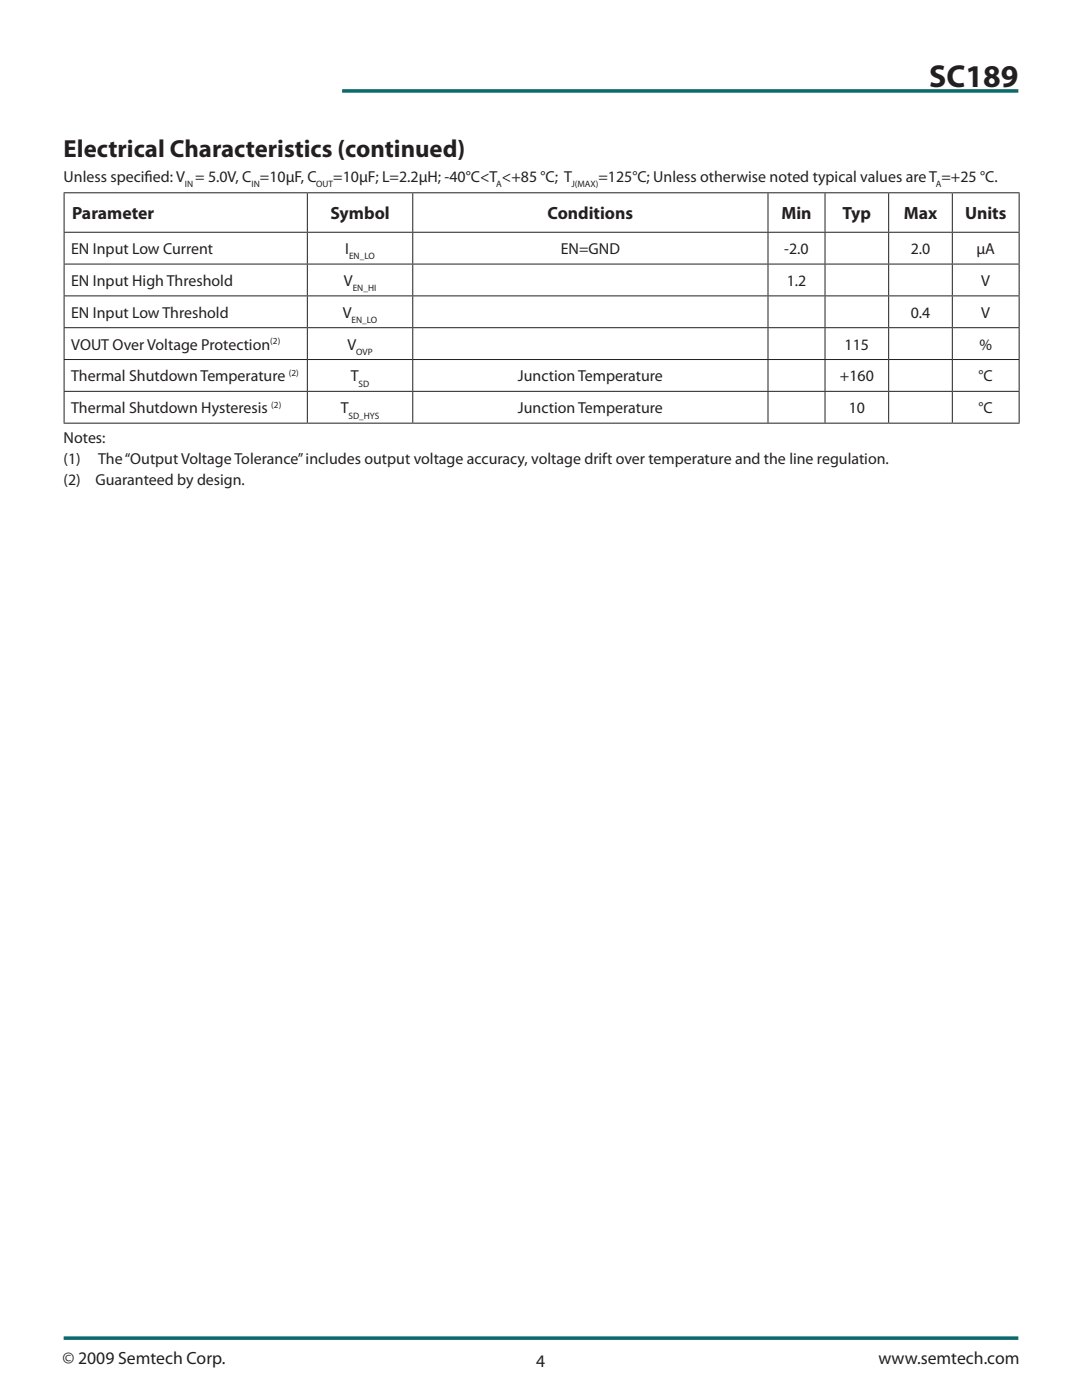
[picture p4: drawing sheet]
<svg xmlns="http://www.w3.org/2000/svg" width="216mm" height="279mm" viewBox="0 0 216 279" stroke-linecap="round" stroke-linejoin="round" font-family="sans-serif">
<defs><g id="words">
<text font-size="6.3" fill="#231f20" x="185.4" y="17.4">SC189</text>
<text font-size="4.9" fill="#231f20" x="12.7" y="31.3">Electrical Characteristics (continued)</text>
<g font-size="3.5" fill="#231f20">
<text x="14.4" y="43.7">Parameter</text>
<text x="65.9" y="43.7">Symbol</text>
<text x="109.3" y="43.7">Conditions</text>
<text x="155.9" y="43.7">Min</text>
<text x="168.1" y="43.7">Typ</text>
<text x="180.3" y="43.7">Max</text>
<text x="192.6" y="43.7">Units</text>
<text x="12.5" y="272.3">© 2009 Semtech Corp.</text>
<text x="175.3" y="272.3">www.semtech.com</text>
</g>
<g font-size="3.2" fill="#231f20">
<text x="12.7" y="36.3">Unless specif</text>
<text x="28.9" y="36.3">ied: V = 5.0V, C =10µF, C</text>
<text x="66.5" y="36.3">=10µF; L=2.2µH; -40°C&lt;T &lt;+85 °C; T</text>
<text x="119.4" y="36.3">=125°C; Unless otherwise noted typical values are T =+25 °C.</text>
<text x="14.2" y="50.7">EN Input Low Current</text>
<text x="68.9" y="50.7">I</text>
<text x="111.9" y="50.7">EN=GND</text>
<text x="156.5" y="50.7">-2.0</text>
<text x="181.7" y="50.7">2.0</text>
<text x="194.8" y="50.7">µA</text>
<text x="14.2" y="57.1">EN Input High Threshold</text>
<text x="68.6" y="57.1">V</text>
<text x="157" y="57.1">1.2</text>
<text x="195.8" y="57.1">V</text>
<text x="14.2" y="63.4">EN Input Low Threshold</text>
<text x="68.4" y="63.4">V</text>
<text x="181.7" y="63.4">0.4</text>
<text x="195.8" y="63.4">V</text>
<text x="14.2" y="69.8">VOUT Over Voltage Protection</text>
<text x="69.3" y="69.8">V</text>
<text x="168.5" y="69.8">115</text>
<text x="195.4" y="69.8">%</text>
<text x="14.2" y="76.1">Thermal Shutdown Temperature</text>
<text x="70" y="76.1">T</text>
<text x="103.3" y="76.1">Junction Temperature</text>
<text x="167.6" y="76.1">+160</text>
<text x="195.3" y="76.1">°C</text>
<text x="14.2" y="82.5">Thermal Shutdown Hysteresis</text>
<text x="68" y="82.5">T</text>
<text x="103.3" y="82.5">Junction Temperature</text>
<text x="169.3" y="82.5">10</text>
<text x="195.3" y="82.5">°C</text>
<text x="12.7" y="88.4">Notes:</text>
<text x="12.7" y="92.6">(1)</text>
<text x="19.6" y="92.6">The “Output Voltage Tolerance” includes output voltage accuracy, voltage drift over temperature and the line regulation.</text>
<text x="12.7" y="96.8">(2)</text>
<text x="19" y="96.8">Guaranteed by design.</text>
</g>
<g font-size="1.9" fill="#231f20">
<text x="36.9" y="37.3">IN</text>
<text x="50.2" y="37.3">IN</text>
<text x="63.1" y="37.3">OUT</text>
<text x="99" y="37.3">A</text>
<text x="114" y="37.3">J(MAX)</text>
<text x="186.7" y="37.3">A</text>
<text x="69.7" y="51.8">EN_LO</text>
<text x="70.4" y="58.1">EN_HI</text>
<text x="70.2" y="64.5">EN_LO</text>
<text x="53.9" y="68.7">(2)</text>
<text x="71.1" y="70.8">OVP</text>
<text x="57.6" y="75.1">(2)</text>
<text x="71.6" y="77.2">SD</text>
<text x="54.1" y="81.4">(2)</text>
<text x="69.5" y="83.5">SD_HYS</text>
</g>
</g></defs>
<path d="M68.3 18.1h134.9M12.7 267.1h190.5" fill="none" stroke="#0d6a6c" stroke-width=".71" stroke-linecap="butt"/>
<g fill="none" stroke="#231f20" stroke-width=".2">
<path d="M12.7 38.5h190.7M12.8 38.6v7.7M61.3 38.6v7.7M82.4 38.6v7.7M153.2 38.6v7.7M164.6 38.6v7.7M177.3 38.6v7.7M190 38.6v7.7M203.4 38.6v7.7M12.7 46.4h190.7M12.7 52.7h190.7M12.7 59.1h190.7"/>
<path d="M12.8 46.4v6.2M12.8 52.8v6.2M12.8 59.1v6.2M61.3 46.4v6.2M61.3 52.8v6.2M61.3 59.1v6.2M82.4 46.4v6.2M82.4 52.8v6.2M82.4 59.1v6.2M153.2 46.4v6.2M153.2 52.8v6.2M153.2 59.1v6.2"/>
<path d="M164.6 46.4v6.2M164.6 52.8v6.2M164.6 59.1v6.2M177.3 46.4v6.2M177.3 52.8v6.2M177.3 59.1v6.2M190 46.4v6.2M190 52.8v6.2M190 59.1v6.2M203.4 46.4v6.2M203.4 52.8v6.2M203.4 59.1v6.2"/>
<path d="M12.7 65.4h190.7M12.7 71.8h190.7M12.7 78.1h190.7M12.8 65.5v6.2M12.8 71.8v6.2M12.8 78.2v6.2M61.3 65.5v6.2M61.3 71.8v6.2M61.3 78.2v6.2M82.4 65.5v6.2M82.4 71.8v6.2M82.4 78.2v6.2"/>
<path d="M153.2 65.5v6.2M153.2 71.8v6.2M153.2 78.2v6.2M164.6 65.5v6.2M164.6 71.8v6.2M164.6 78.2v6.2M177.3 65.5v6.2M177.3 71.8v6.2M177.3 78.2v6.2M190 65.5v6.2M190 71.8v6.2M190 78.2v6.2"/>
<path d="M203.4 65.5v6.2M203.4 71.8v6.2M203.4 78.2v6.2M12.7 84.5h190.7"/>
</g>
<use href="#words"/>
</svg>
